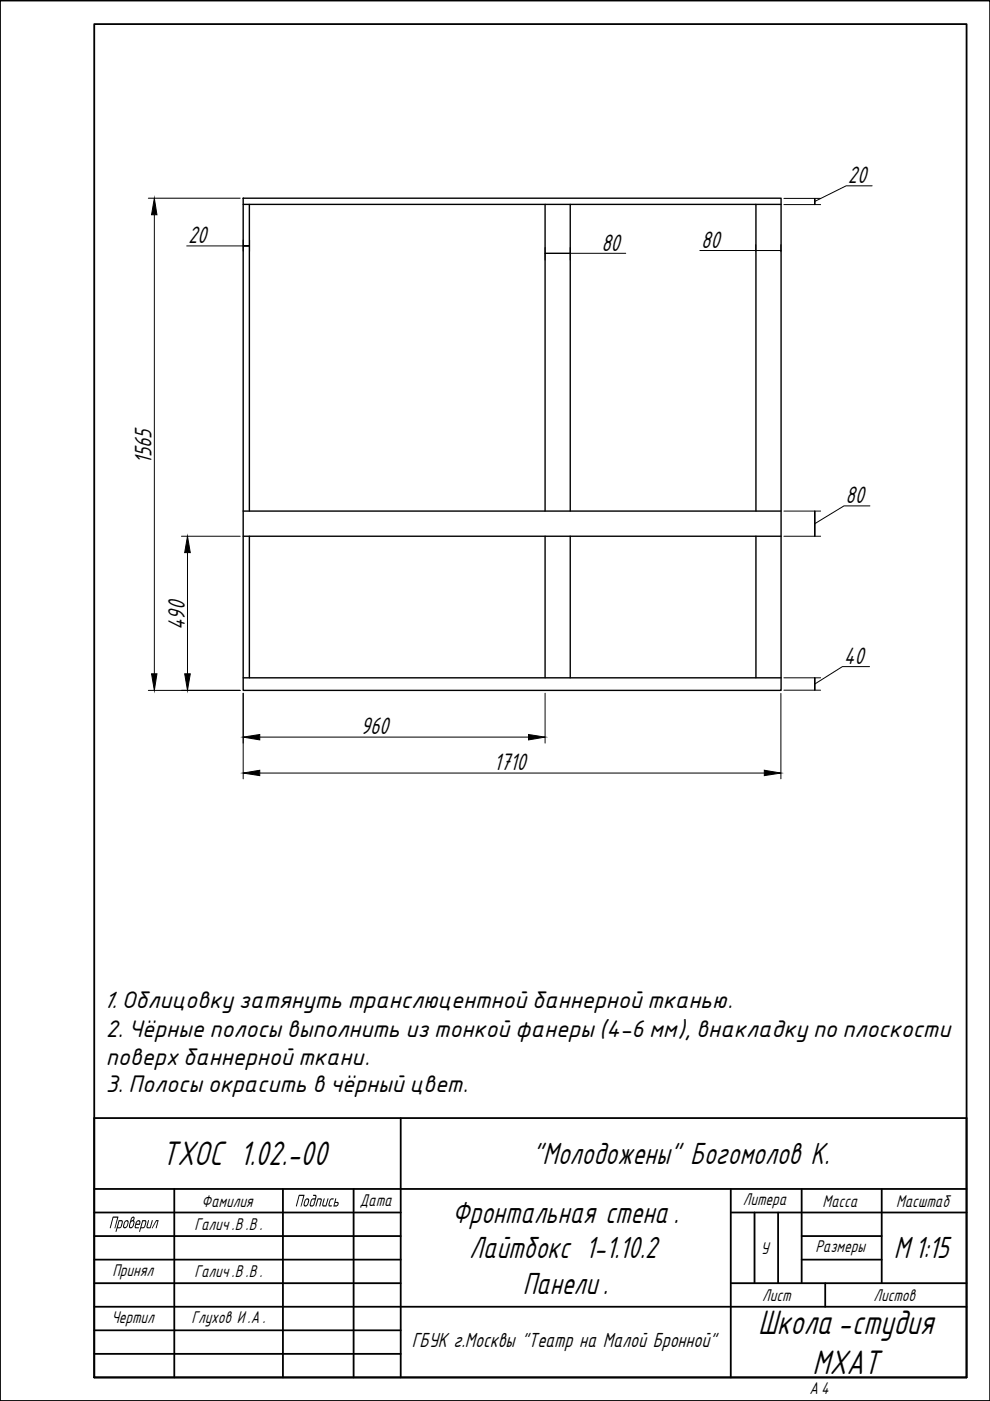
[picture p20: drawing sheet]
<svg xmlns="http://www.w3.org/2000/svg" width="210mm" height="297mm" viewBox="0 0 210 297" stroke-linecap="round" stroke-linejoin="round" font-family="sans-serif">
<defs><g id="words">
<g font-size="8">
<text x="34.3" y="247.1">ТХОС 1.02.-00</text>
<text x="160.7" y="282.9">Школа-студия</text>
<text x="172.3" y="291.2">МХАТ</text>
</g>
<g font-size="7.2">
<text x="112.9" y="246.8">&quot;Молодожены&quot; Богомолов К.</text>
<text x="95.9" y="259.3">Фронтальная стена.</text>
<text x="99.5" y="266.8">Лайтбокс 1-1.10.2</text>
<text x="189.5" y="266.8">М1:15</text>
<text x="110.8" y="274.3">Панели.</text>
</g>
<g font-size="5.6">
<text x="179.7" y="38.8">20</text>
<text x="39.9" y="51.5">20</text>
<text x="127.5" y="53.1">80</text>
<text x="148.7" y="52.5">80</text>
<text x="32.1" y="98.3" transform="rotate(-90 32.1 98.3)">1565</text>
<text x="179.3" y="106.7">80</text>
<text x="39.2" y="133.6" transform="rotate(-90 39.2 133.6)">490</text>
<text x="178.9" y="140.7">40</text>
<text x="76.5" y="155.7">960</text>
<text x="104.7" y="163.3">1710</text>
</g>
<g font-size="4.9">
<text x="21.8" y="213.8">1. Облицовку затянуть транслюцентной баннерной тканью.</text>
<text x="22.4" y="219.9">2. Чёрные полосы выполнить из тонкой фанеры (4-6 мм), внакладку по плоскости</text>
<text x="22.4" y="225.7">поверх баннерной ткани.</text>
<text x="22.4" y="231.6">3. Полосы окрасить в чёрный цвет.</text>
</g>
<text font-size="4.8" x="87.3" y="285.6">ГБУК г.Москвы &quot;Театр на Малой Бронной&quot;</text>
<g font-size="4">
<text x="42.8" y="255.8">Фамилия</text>
<text x="62.5" y="255.8">Подпись</text>
<text x="76.3" y="255.6">Дата</text>
<text x="157.5" y="255.4">Литера</text>
<text x="174.4" y="255.8">Масса</text>
<text x="190" y="255.8">Масштаб</text>
<text x="23" y="260.4">Проверил</text>
<text x="41.2" y="260.8">Галич.В .В .</text>
<text x="161.3" y="265.8">У</text>
<text x="172.9" y="265.5">Размеры</text>
<text x="23.8" y="270.5">Принял</text>
<text x="41.2" y="270.8">Галич.В .В .</text>
<text x="161.6" y="275.8">Лист</text>
<text x="185.2" y="275.8">Листов</text>
<text x="23.6" y="280.4">Чертил</text>
<text x="40.6" y="280.4">Глухов И.А.</text>
<text x="171.6" y="295.6">А 4</text>
</g>
</g></defs>
<!-- layer: 0 -->
<g fill="none" stroke="#000" stroke-width=".3">
<path d="M51.6 42h114v104.4h-114zM51.6 43.3h114M52.9 43.3v65.1M115.6 43.3v65.1M120.9 43.3v65.1M160.3 43.3v65.1M51.6 108.4h114M51.6 113.7h114M52.9 113.7v30M115.6 113.7v30M120.9 113.7v30M160.3 113.7v30"/>
<path d="M51.6 143.7h114"/>
</g>
<g fill="none" stroke="#000" stroke-width=".38">
<path d="M0 .1h209.9v296.9h-209.9zM20 5.1h184.9v286.9h-184.9zM20 237.1h184.9v54.9h-184.9zM85 237.1v54.9M20 252.1h184.9M20 257.1h65M37 252.1v39.9M60 252.1v39.9M75 252.1v39.9M154.9 257.1h50M154.9 252.1v39.9M160 257.1v15"/>
<path d="M165 257.1v15M170 252.1v20M186.9 252.1v20M20 262.1h65M20 267.1h65M20 272.1h65M20 277.1h184.9M154.9 272.1h50M170 262.1h16.9M170 267.1h16.9M175 272.1v5M20 282.1h65"/>
<path d="M20 287h65"/>
</g>
<g fill="#000">
<path d="M31.4 258.8l.2-.1-.4 1.3 .2 .2h.4l.4-1.4 .2-.1-.5 1.7h-.7l-.1-.1zM33.1 258.7h.5l-.4 1.6-.2 .1 .4-1.5h-.3l-.7 1.5h-.2zM68.7 254.1h.1v.1l-.3 1.3 .5 .1 .4-1.4 .2-.1-.4 1.7h-.7l-.2-.2zM69.9 254.3l.3-.2h.6l-.1 .2h-.5l-.1 .2-.3 1 .5 .1v.2h-.5l-.2-.2z"/>
<path d="M30.1 258.7h.8l.1 .2v.3l-.3 1-.3 .2h-.5l-.2 .7-.2 .1zM30.3 258.9l-.3 1.3 .6-.2 .2-1z"/>
<path d="M71.1 254.2l.2-.1-.2 .7h.6l.1 .5-.4 .5h-.7zM71 255l-.1 .6h.5l.2-.5z"/>
</g>
<g fill="none" stroke="#000" stroke-width=".21">
<path d="M184.9 39.4h-5.5l-6.6 3.3M31.5 42h19.4M32.7 45.5v97.4M39.6 52.1h12M51.6 50.9v2.3M52.9 52.1h-1.3h1.3M52.9 50.9v2.3M115.6 53.7h5.3h-5.3M115.6 52.5v2.6M120.9 52.5v2.6M120.9 53.7h11.8M148.4 53.1h11.8"/>
<path d="M160.2 53.1h5.4h-5.4M160.2 51.9v1.3M165.6 51.9v1.5M166.2 43.4h7.8M166.2 42.1h7.8M172.8 43.4v-1.3v1.3M38.5 113.7h12.4M39.8 117.2v25.7M166.2 113.7h7.8M166.2 108.4h7.8M172.8 108.4v5.3v-5.3M184.4 107.3h-5.5l-6.1 3.7"/>
<path d="M31.5 146.4h19.4M51.6 147v18.1M55.1 156.3h57M115.6 147v10.6M165.6 147v18.1M166.2 146.3h7.8M166.2 143.7h7.8M172.8 146.3v-2.6v2.6M184.4 141.3h-5.8l-5.8 3.7M55.1 163.9h107"/>
</g>
<path d="M32.7 42l.6 3.5h-1.2zM39.8 113.7l.5 3.5h-1.1zM32.1 142.9h1.2l-.6 3.5zM39.2 142.9h1.1l-.5 3.5zM51.6 156.3l3.5-.6v1.2zM112.1 155.7l3.5 .6-3.5 .6zM51.6 163.9l3.5-.6v1.2zM162.1 163.3l3.5 .6-3.5 .6z" fill="#000" stroke="#000" stroke-width=".21"/>
<use href="#words"/>
</svg>
